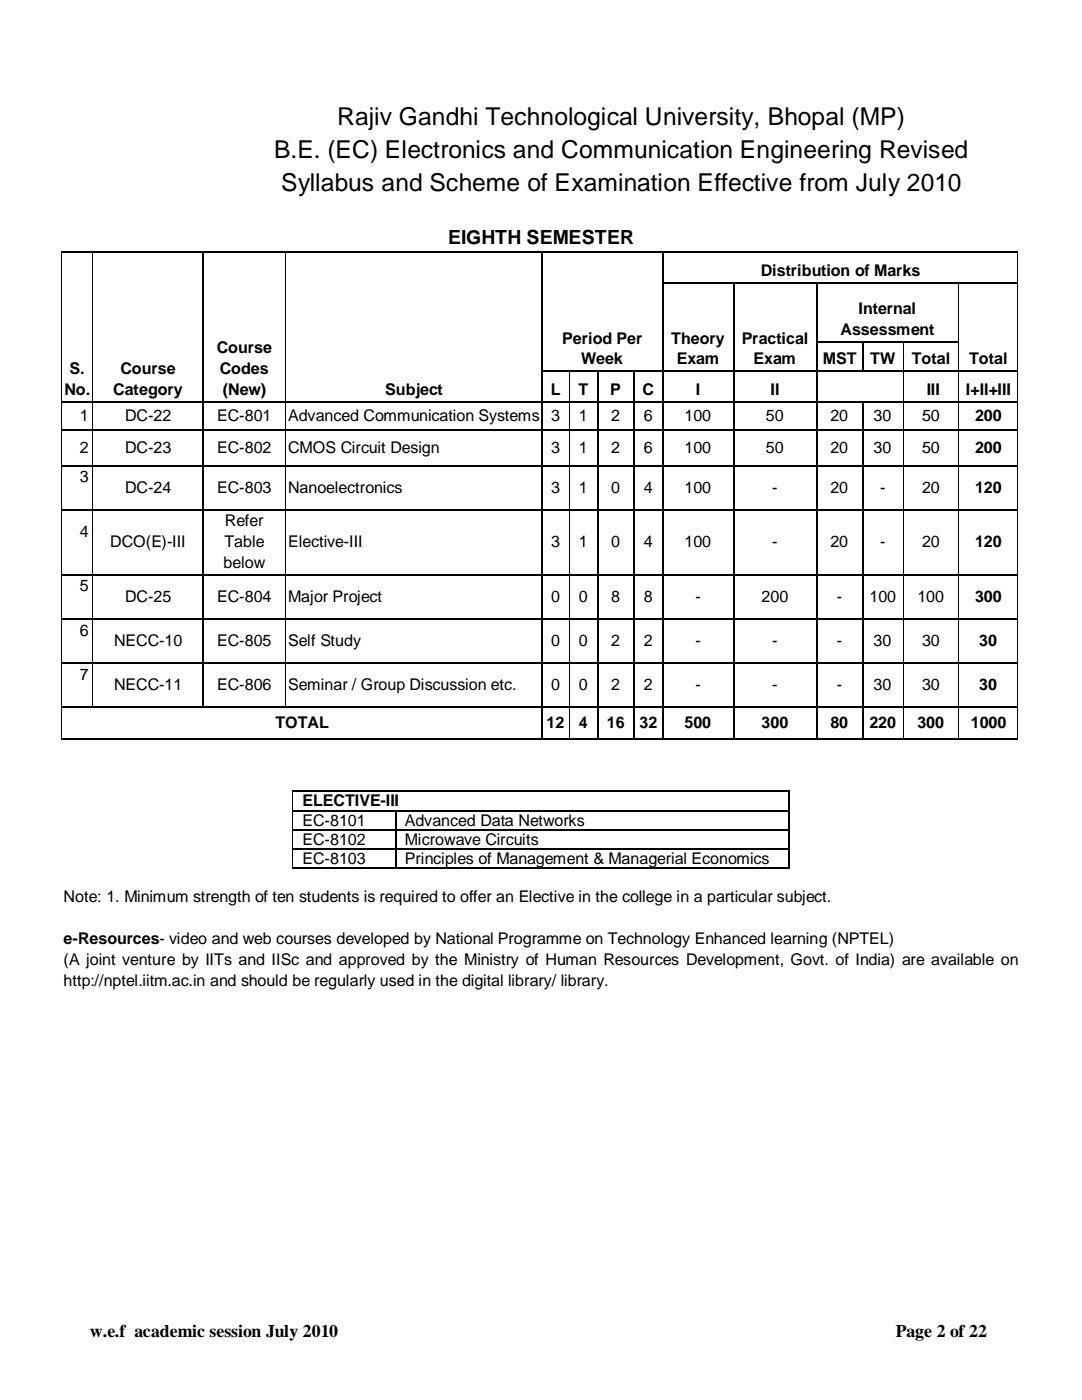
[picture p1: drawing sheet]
<svg xmlns="http://www.w3.org/2000/svg" width="216mm" height="279mm" viewBox="0 0 216 279" stroke-linecap="round" stroke-linejoin="round" font-family="sans-serif">
<defs><g id="words">
<g font-size="4.9">
<text x="67.3" y="25">Rajiv Gandhi Technological University, Bhopal (MP)</text>
<text x="54.7" y="31.5">B.E. (EC) Electronics and Communication Engineering Revised</text>
<text x="56.1" y="38.1">Syllabus and Scheme of Examination Effective from July 2010</text>
</g>
<text font-size="3.9" x="89.4" y="48.6">EIGHTH SEMESTER</text>
<g font-size="3.6">
<text x="17.9" y="266.9">w.e.f academic session July 2010</text>
<text x="178.7" y="266.9">Page 2 of 22</text>
</g>
<g font-size="3.2">
<text x="151.8" y="55.1">Distribution of Marks</text>
<text x="171.3" y="62.6">Internal</text>
<text x="43.3" y="70.5">Course</text>
<text x="112.2" y="68.6">Period Per</text>
<text x="133.9" y="68.6">Theory</text>
<text x="148" y="68.6">Practical</text>
<text x="167.7" y="66.8">Assessment</text>
<text x="13.9" y="74.7">S.</text>
<text x="24" y="74.7">Course</text>
<text x="43.9" y="74.7">Codes</text>
<text x="116" y="72.7">Week</text>
<text x="135" y="72.7">Exam</text>
<text x="150.4" y="72.7">Exam</text>
<text x="164.2" y="72.7">MST</text>
<text x="173.7" y="72.7">TW</text>
<text x="181.9" y="72.7">Total</text>
<text x="193.4" y="72.7">Total</text>
<text x="12.9" y="78.9">No.</text>
<text x="15.9" y="84">1</text>
<text x="22.6" y="78.9">Category</text>
<text x="25" y="84">DC-22</text>
<text x="43.3" y="84">EC-801</text>
<text x="44.4" y="78.9">(New)</text>
<text x="57.5" y="84">Advanced Communication Systems</text>
<text x="76.9" y="78.9">Subject</text>
<text x="109.9" y="78.9">L</text>
<text x="110" y="84">3</text>
<text x="115.4" y="78.9">T</text>
<text x="115.5" y="84">1</text>
<text x="121.8" y="78.9">P</text>
<text x="121.9" y="84">2</text>
<text x="128.2" y="78.9">C</text>
<text x="128.4" y="84">6</text>
<text x="136.6" y="84">100</text>
<text x="138.9" y="78.9">I</text>
<text x="152.8" y="84">50</text>
<text x="153.8" y="78.9">II</text>
<text x="165.7" y="84">20</text>
<text x="174.3" y="84">30</text>
<text x="184" y="84">50</text>
<text x="184.9" y="78.9">III</text>
<text x="192.7" y="78.9">I+II+III</text>
<text x="194.6" y="84">200</text>
<text x="15.9" y="90.3">2</text>
<text x="25" y="90.3">DC-23</text>
<text x="43.3" y="90.3">EC-802</text>
<text x="57.5" y="90.3">CMOS Circuit Design</text>
<text x="110" y="90.3">3</text>
<text x="115.5" y="90.3">1</text>
<text x="121.9" y="90.3">2</text>
<text x="128.4" y="90.3">6</text>
<text x="136.6" y="90.3">100</text>
<text x="152.8" y="90.3">50</text>
<text x="165.7" y="90.3">20</text>
<text x="174.3" y="90.3">30</text>
<text x="184" y="90.3">50</text>
<text x="194.6" y="90.3">200</text>
<text x="15.9" y="96.2">3</text>
<text x="25" y="98.3">DC-24</text>
<text x="43.3" y="98.3">EC-803</text>
<text x="57.5" y="98.3">Nanoelectronics</text>
<text x="110" y="98.3">3</text>
<text x="115.5" y="98.3">1</text>
<text x="121.9" y="98.3">0</text>
<text x="128.4" y="98.3">4</text>
<text x="136.6" y="98.3">100</text>
<text x="154.1" y="98.3">-</text>
<text x="165.7" y="98.3">20</text>
<text x="175.6" y="98.3">-</text>
<text x="184" y="98.3">20</text>
<text x="194.6" y="98.3">120</text>
<text x="15.9" y="107.1">4</text>
<text x="44.9" y="105">Refer</text>
<text x="22" y="109.2">DCO(E)-III</text>
<text x="44.6" y="113.4">below</text>
<text x="44.8" y="109.2">Table</text>
<text x="57.5" y="109.2">Elective-III</text>
<text x="110" y="109.2">3</text>
<text x="115.5" y="109.2">1</text>
<text x="121.9" y="109.2">0</text>
<text x="128.4" y="109.2">4</text>
<text x="136.6" y="109.2">100</text>
<text x="154.1" y="109.2">-</text>
<text x="165.7" y="109.2">20</text>
<text x="175.6" y="109.2">-</text>
<text x="184" y="109.2">20</text>
<text x="194.6" y="109.2">120</text>
<text x="15.9" y="118">5</text>
<text x="25" y="120.1">DC-25</text>
<text x="43.3" y="120.1">EC-804</text>
<text x="57.5" y="120.1">Major Project</text>
<text x="110" y="120.1">0</text>
<text x="115.5" y="120.1">0</text>
<text x="121.9" y="120.1">8</text>
<text x="128.4" y="120.1">8</text>
<text x="138.8" y="120.1">-</text>
<text x="152" y="120.1">200</text>
<text x="167" y="120.1">-</text>
<text x="173.5" y="120.1">100</text>
<text x="183" y="120.1">100</text>
<text x="194.6" y="120.1">300</text>
<text x="15.9" y="126.8">6</text>
<text x="22.8" y="128.9">NECC-10</text>
<text x="43.3" y="128.9">EC-805</text>
<text x="57.5" y="128.9">Self Study</text>
<text x="110" y="128.9">0</text>
<text x="115.5" y="128.9">0</text>
<text x="121.9" y="128.9">2</text>
<text x="128.4" y="128.9">2</text>
<text x="138.8" y="128.9">-</text>
<text x="154.1" y="128.9">-</text>
<text x="167" y="128.9">-</text>
<text x="174.3" y="128.9">30</text>
<text x="184" y="128.9">30</text>
<text x="195.4" y="128.9">30</text>
<text x="15.9" y="135.6">7</text>
<text x="22.8" y="137.7">NECC-11</text>
<text x="43.3" y="137.7">EC-806</text>
<text x="57.5" y="137.7">Seminar / Group Discussion etc.</text>
<text x="110" y="137.7">0</text>
<text x="115.5" y="137.7">0</text>
<text x="121.9" y="137.7">2</text>
<text x="128.4" y="137.7">2</text>
<text x="138.8" y="137.7">-</text>
<text x="154.1" y="137.7">-</text>
<text x="167" y="137.7">-</text>
<text x="174.3" y="137.7">30</text>
<text x="184" y="137.7">30</text>
<text x="195.4" y="137.7">30</text>
<text x="54.9" y="145.3">TOTAL</text>
<text x="109.1" y="145.3">12</text>
<text x="115.5" y="145.3">4</text>
<text x="121.1" y="145.3">16</text>
<text x="127.6" y="145.3">32</text>
<text x="136.6" y="145.3">500</text>
<text x="152" y="145.3">300</text>
<text x="165.7" y="145.3">80</text>
<text x="173.5" y="145.3">220</text>
<text x="183" y="145.3">300</text>
<text x="193.7" y="145.3">1000</text>
<text x="60.4" y="161">ELECTIVE-III</text>
<text x="60.4" y="164.8">EC-8101</text>
<text x="80.8" y="164.8">Advanced Data Networks</text>
<text x="60.4" y="168.6">EC-8102</text>
<text x="60.4" y="172.5">EC-8103</text>
<text x="80.8" y="168.6">Microwave Circuits</text>
<text x="80.8" y="172.5">Principles of Management &amp; Managerial Economics</text>
<text x="12.7" y="179.9">Note: 1. Minimum strength of ten students is required to offer an Elective in the college in a particular subject.</text>
<text x="12.7" y="188.3">e-Resources- video and web courses developed by National Programme on Technology Enhanced learning (NPTEL)</text>
<text x="12.7" y="192.5">(A joint venture by IITs and IISc and approved by the Ministry of Human Resources Development, Govt. of India) are available on</text>
<text x="12.7" y="196.7">http://nptel.iitm.ac.in and should be regularly used in the digital library/ library.</text>
</g>
</g></defs>
<g fill="#000">
<path d="M12.2 50.2h.2v.7h-.2zM12.2 50.2h.2v.3h-.2zM12.2 56.3h.2v.7h-.2zM18.5 50.4h.1v.5h-.1zM18.5 50.2h.1v.3h-.1zM18.5 56.3h.1v.7h-.1zM40.4 50.4h.2v.5h-.2zM40.4 50.2h.2v.3h-.2zM40.4 56.3h.2v.7h-.2zM57 50.4h.1v.5h-.1zM57 50.2h.1v.3h-.1zM57 56.3h.1v.7h-.1z"/>
<path d="M108.1 50.4h.3v.5h-.3zM108.1 50.2h.3v.3h-.3zM108.1 56.3h.3v.7h-.3zM132.1 50.4h.2v.5h-.2zM132.1 50.2h.2v.3h-.2zM132.1 56.3h.2v.7h-.2zM146.3 56.5h.3v.5h-.3zM146.3 56.3h.3v.3h-.3zM162.8 56.5h.3v.5h-.3zM162.8 56.3h.3v.3h-.3zM191.2 56.5h.1v.5h-.1zM191.2 56.3h.1v.3h-.1z"/>
<path d="M203 50.2h.2v.7h-.2zM203 50.2h.2v.3h-.2zM203 56.3h.2v.7h-.2zM12.2 68.1h.2v.5h-.2zM12.2 74h.2v.7h-.2zM18.5 68.1h.1v.5h-.1zM18.5 74h.1v.7h-.1zM40.4 68.1h.2v.5h-.2zM40.4 74h.2v.7h-.2zM57 68.1h.1v.5h-.1zM57 74h.1v.7h-.1zM108.1 68.1h.3v.5h-.3z"/>
<path d="M108.1 74h.3v.7h-.3zM113.6 74.2h.2v.5h-.2zM113.6 74h.2v.3h-.2zM119.1 74.2h.3v.5h-.3zM119.1 74h.3v.3h-.3zM126.4 74.2h.3v.5h-.3zM126.4 74h.3v.3h-.3zM132.1 68.1h.2v.5h-.2zM132.1 74h.2v.7h-.2zM146.3 68.1h.3v.5h-.3zM146.3 74h.3v.7h-.3zM162.8 68.1h.3v.5h-.3z"/>
<path d="M162.8 74h.3v.7h-.3zM172 68.2h.3v.4h-.3zM172 68.1h.3v.2h-.3zM172 74h.3v.3h-.3zM180.2 68.2h.1v.4h-.1zM180.2 68.1h.1v.2h-.1zM180.2 74h.1v.7h-.1zM191.2 68.1h.1v.5h-.1zM191.2 74h.1v.7h-.1zM203 68.1h.2v.5h-.2zM203 74h.2v.7h-.2zM12.2 80.1h.2v.5h-.2z"/>
<path d="M12.2 85.7h.2v.5h-.2zM12.2 92.8h.2v.5h-.2zM18.5 80.1h.1v.5h-.1zM18.5 85.7h.1v.5h-.1zM18.5 92.8h.1v.5h-.1zM40.4 80.1h.2v.5h-.2zM40.4 85.7h.2v.5h-.2zM40.4 92.8h.2v.5h-.2zM57 80.1h.1v.5h-.1zM57 85.7h.1v.5h-.1zM57 92.8h.1v.5h-.1zM108.1 80.1h.3v.5h-.3z"/>
<path d="M108.1 85.7h.3v.5h-.3zM108.1 92.8h.3v.5h-.3zM113.6 80.1h.2v.5h-.2zM113.6 85.7h.2v.5h-.2zM113.6 92.8h.2v.5h-.2zM119.1 80.1h.3v.5h-.3zM119.1 85.7h.3v.5h-.3zM119.1 92.8h.3v.5h-.3zM126.4 80.1h.3v.5h-.3zM126.4 85.7h.3v.5h-.3zM126.4 92.8h.3v.5h-.3zM132.1 80.1h.2v.5h-.2z"/>
<path d="M132.1 85.7h.2v.5h-.2zM132.1 92.8h.2v.5h-.2zM146.3 80.1h.3v.5h-.3zM146.3 85.7h.3v.5h-.3zM146.3 92.8h.3v.5h-.3zM162.8 80.1h.3v.5h-.3zM162.8 85.7h.3v.5h-.3zM162.8 92.8h.3v.5h-.3zM172 80.3h.3v.3h-.3zM172 80.1h.3v.2h-.3zM172 85.7h.3v.5h-.3zM172 92.8h.3v.5h-.3z"/>
<path d="M180.2 80.1h.1v.5h-.1zM180.2 85.7h.1v.5h-.1zM180.2 92.8h.1v.5h-.1zM191.2 80.1h.1v.5h-.1zM191.2 85.7h.1v.5h-.1zM191.2 92.8h.1v.5h-.1zM203 80.1h.2v.5h-.2zM203 85.7h.2v.5h-.2zM203 92.8h.2v.5h-.2zM12.2 101.6h.2v.5h-.2zM12.2 114.6h.2v.5h-.2zM18.5 101.6h.1v.5h-.1z"/>
<path d="M18.5 114.6h.1v.5h-.1zM40.4 101.6h.2v.5h-.2zM40.4 114.6h.2v.5h-.2zM57 101.6h.1v.5h-.1zM57 114.6h.1v.5h-.1zM108.1 101.6h.3v.5h-.3zM108.1 114.6h.3v.5h-.3zM113.6 101.6h.2v.5h-.2zM113.6 114.6h.2v.5h-.2zM119.1 101.6h.3v.5h-.3zM119.1 114.6h.3v.5h-.3zM126.4 101.6h.3v.5h-.3z"/>
<path d="M126.4 114.6h.3v.5h-.3zM132.1 101.6h.2v.5h-.2zM132.1 114.6h.2v.5h-.2zM146.3 101.6h.3v.5h-.3zM146.3 114.6h.3v.5h-.3zM162.8 101.6h.3v.5h-.3zM162.8 114.6h.3v.5h-.3zM172 101.6h.3v.5h-.3zM172 114.6h.3v.5h-.3zM180.2 101.6h.1v.5h-.1zM180.2 114.6h.1v.5h-.1zM191.2 101.6h.1v.5h-.1z"/>
<path d="M191.2 114.6h.1v.5h-.1zM203 101.6h.2v.5h-.2zM203 114.6h.2v.5h-.2zM12.2 123.4h.2v.6h-.2zM12.2 132.2h.2v.6h-.2zM18.5 123.4h.1v.6h-.1zM18.5 132.2h.1v.6h-.1zM40.4 123.4h.2v.6h-.2zM40.4 132.2h.2v.6h-.2zM57 123.4h.1v.6h-.1zM57 132.2h.1v.6h-.1zM108.1 123.4h.3v.6h-.3z"/>
<path d="M108.1 132.2h.3v.6h-.3zM113.6 123.4h.2v.6h-.2zM113.6 132.2h.2v.6h-.2zM119.1 123.4h.3v.6h-.3zM119.1 132.2h.3v.6h-.3zM126.4 123.4h.3v.6h-.3zM126.4 132.2h.3v.6h-.3zM132.1 123.4h.2v.6h-.2zM132.1 132.2h.2v.6h-.2zM146.3 123.4h.3v.6h-.3zM146.3 132.2h.3v.6h-.3zM162.8 123.4h.3v.6h-.3z"/>
<path d="M162.8 132.2h.3v.6h-.3zM172 123.4h.3v.6h-.3zM172 132.2h.3v.6h-.3zM180.2 123.4h.1v.6h-.1zM180.2 132.2h.1v.6h-.1zM191.2 123.4h.1v.6h-.1zM191.2 132.2h.1v.6h-.1zM203 123.4h.2v.6h-.2zM203 132.2h.2v.6h-.2zM12.2 141.1h.2v.5h-.2zM12.2 147.4h.2v.3h-.2zM18.5 141.1h.1v.2h-.1z"/>
<path d="M40.4 141.1h.2v.2h-.2zM57 141.1h.1v.2h-.1zM58.3 157.8h.2v.3h-.2zM108.1 141.1h.3v.5h-.3zM108.1 147.4h.3v.3h-.3zM113.6 141.1h.2v.5h-.2zM113.6 147.4h.2v.3h-.2zM119.1 141.1h.3v.5h-.3zM119.1 147.4h.3v.3h-.3zM126.4 141.1h.3v.5h-.3zM126.4 147.4h.3v.3h-.3zM132.1 141.1h.2v.5h-.2z"/>
<path d="M132.1 147.4h.2v.3h-.2zM146.3 141.1h.3v.5h-.3zM146.3 147.4h.3v.3h-.3zM157.3 157.8h.3v.3h-.3zM162.8 141.1h.3v.5h-.3zM162.8 147.4h.3v.3h-.3zM172 141.1h.3v.5h-.3zM172 147.4h.3v.3h-.3zM180.2 141.1h.1v.5h-.1zM180.2 147.4h.1v.3h-.1zM191.2 141.1h.1v.5h-.1zM191.2 147.4h.1v.3h-.1z"/>
<path d="M203 141.1h.2v.5h-.2zM203 147.4h.2v.3h-.2zM58.3 161.6h.2v.3h-.2zM58.3 165.4h.2v.3h-.2zM58.3 169.2h.2v.3h-.2zM58.3 173.1h.2v.3h-.2zM78.8 161.6h.3v.3h-.3zM78.8 165.4h.3v.3h-.3zM78.8 169.2h.3v.3h-.3zM78.8 173.1h.3v.3h-.3zM157.3 161.6h.3v.3h-.3zM157.3 165.4h.3v.3h-.3z"/>
<path d="M157.3 169.2h.3v.3h-.3zM157.3 173.1h.3v.3h-.3z"/>
</g>
<g fill="none" stroke="#000" stroke-width=".25">
<path d="M12.4 50.3h6.1M18.6 50.3h21.8M40.5 50.8v5.6M40.5 56.9v11.3M40.6 50.3h16.5M57.1 50.3h51M108.2 50.8v5.6M108.2 56.9v11.3M108.3 50.3h23.8M132.2 50.8v5.6M132.2 56.9v11.3M132.2 50.3h70.9"/>
<path d="M132.2 56.4h14.2M146.4 56.9v11.3M146.5 56.4h16.4M162.9 56.9v11.3M163 56.4h28.2M191.3 56.4h11.8M40.5 68.5v5.6M40.5 74.6v5.6M108.2 68.5v5.6M108.2 74.6v5.6M108.3 74.1h5.3M113.8 74.1h5.3"/>
<path d="M119.3 74.6v5.6M119.3 74.1h7.2M126.5 74.6v5.6M126.6 74.1h5.5M132.2 68.5v5.6M132.2 74.6v5.6M132.2 74.1h14.2M146.4 68.5v5.6M146.4 74.6v5.6M146.5 74.1h16.4M162.9 68.5v5.6M162.9 74.6v5.6"/>
<path d="M163 68.2h9.1M163 74.1h9.1M172.2 68.5v5.6M172.2 68.2h8M172.2 74.1h8M180.3 68.2h10.9M180.3 74.1h10.9M191.3 74.1h11.8M12.4 80.2h6.1M12.4 85.8h6.1M12.4 92.9h6.1M18.6 80.2h21.8"/>
<path d="M18.6 85.8h21.8M18.6 92.9h21.8M40.5 80.5v5.3M40.5 86.1v6.8M40.5 93.2v8.5M40.6 80.2h16.5M40.6 85.8h16.5M40.6 92.9h16.5M57.1 80.2h51M57.1 85.8h51M57.1 92.9h51M108.2 80.5v5.3"/>
<path d="M108.2 86.1v6.8M108.2 93.2v8.5M108.3 80.2h5.3M108.3 85.8h5.3M108.3 92.9h5.3M113.8 80.2h5.3M113.8 85.8h5.3M113.8 92.9h5.3M119.3 80.5v5.3M119.3 86.1v6.8M119.3 93.2v8.5M119.3 80.2h7.2"/>
<path d="M119.3 85.8h7.2M119.3 92.9h7.2M126.5 80.5v5.3M126.5 86.1v6.8M126.5 93.2v8.5M126.6 80.2h5.5M126.6 85.8h5.5M126.6 92.9h5.5M132.2 80.5v5.3M132.2 86.1v6.8M132.2 93.2v8.5M132.2 80.2h14.2"/>
<path d="M132.2 85.8h14.2M132.2 92.9h14.2M146.4 80.5v5.3M146.4 86.1v6.8M146.4 93.2v8.5M146.5 80.2h16.4M146.5 85.8h16.4M146.5 92.9h16.4M162.9 80.5v5.3M162.9 86.1v6.8M162.9 93.2v8.5M163 80.2h9.1"/>
<path d="M163 85.8h9.1M163 92.9h9.1M172.2 80.5v5.3M172.2 86.1v6.8M172.2 93.2v8.5M172.2 80.2h8M172.2 85.8h8M172.2 92.9h8M180.3 80.2h10.9M180.3 85.8h10.9M180.3 92.9h10.9M191.3 80.2h11.8"/>
<path d="M191.3 85.8h11.8M191.3 92.9h11.8M12.4 101.7h6.1M12.4 114.8h6.1M18.6 101.7h21.8M18.6 114.8h21.8M40.5 102v12.7M40.5 115.1v8.4M40.6 101.7h16.5M40.6 114.8h16.5M57.1 101.7h51M57.1 114.8h51"/>
<path d="M108.2 102v12.7M108.2 115.1v8.4M108.3 101.7h5.3M108.3 114.8h5.3M113.8 101.7h5.3M113.8 114.8h5.3M119.3 102v12.7M119.3 115.1v8.4M119.3 101.7h7.2M119.3 114.8h7.2M126.5 102v12.7M126.5 115.1v8.4"/>
<path d="M126.6 101.7h5.5M126.6 114.8h5.5M132.2 102v12.7M132.2 115.1v8.4M132.2 101.7h14.2M132.2 114.8h14.2M146.4 102v12.7M146.4 115.1v8.4M146.5 101.7h16.4M146.5 114.8h16.4M162.9 102v12.7M162.9 115.1v8.4"/>
<path d="M163 101.7h9.1M163 114.8h9.1M172.2 102v12.7M172.2 115.1v8.4M172.2 101.7h8M172.2 114.8h8M180.3 101.7h10.9M180.3 114.8h10.9M191.3 101.7h11.8M191.3 114.8h11.8M12.4 123.6h6.1M12.4 132.4h6.1"/>
<path d="M18.6 123.6h21.8M18.6 132.4h21.8M40.5 123.9v8.4M40.5 132.7v8.4M40.6 123.6h16.5M40.6 132.4h16.5M57.1 123.6h51M57.1 132.4h51M108.2 123.9v8.4M108.2 132.7v8.4M108.3 123.6h5.3M108.3 132.4h5.3"/>
<path d="M113.8 123.6h5.3M113.8 132.4h5.3M119.3 123.9v8.4M119.3 132.7v8.4M119.3 123.6h7.2M119.3 132.4h7.2M126.5 123.9v8.4M126.5 132.7v8.4M126.6 123.6h5.5M126.6 132.4h5.5M132.2 123.9v8.4M132.2 132.7v8.4"/>
<path d="M132.2 123.6h14.2M132.2 132.4h14.2M146.4 123.9v8.4M146.4 132.7v8.4M146.5 123.6h16.4M146.5 132.4h16.4M162.9 123.9v8.4M162.9 132.7v8.4M163 123.6h9.1M163 132.4h9.1M172.2 123.9v8.4M172.2 132.7v8.4"/>
<path d="M172.2 123.6h8M172.2 132.4h8M180.3 123.6h10.9M180.3 132.4h10.9M191.3 123.6h11.8M191.3 132.4h11.8M12.4 141.2h6.1M12.4 147.5h95.8M18.6 141.2h21.8M40.6 141.2h16.5M57.1 141.2h51M58.5 157.9h98.8"/>
<path d="M108.2 141.5v6M108.3 141.2h5.3M108.3 147.5h5.3M113.8 141.2h5.3M113.8 147.5h5.3M119.3 141.5v6h7.2M119.3 141.2h7.2M126.5 141.5v6h5.6M126.6 141.2h5.5M132.2 141.5v6M132.2 141.2h14.2M146.4 141.5v6h-14.2"/>
<path d="M146.5 141.2h16.4M157.4 158v3.7M162.9 141.5v6h-16.4M163 141.2h9.1M172.2 141.5v6h-9.2M172.2 141.2h8M172.2 147.5h8M180.3 141.2h10.9M180.3 147.5h10.9M191.3 141.2h11.8M191.3 147.5h11.8M58.5 161.8h20.4"/>
<path d="M58.5 165.6h20.4M58.5 169.4h20.4M58.5 173.3h20.4M79 161.8v3.7M79 165.6v3.7M79 169.4v3.8M79 161.8h78.3M79 165.6h78.3M79 169.4h78.3M79 173.3h78.3M157.4 161.8v3.7M157.4 165.6v3.7"/>
<path d="M157.4 169.4v3.8"/>
</g>
<g fill="none" stroke="#000" stroke-width=".2">
<path d="M12.3 50.8v5.6M12.3 56.9v11.3M18.5 50.8v5.6M18.5 56.9v11.3M57.1 50.8v5.6M57.1 56.9v11.3M191.3 56.9v11.3M203.1 50.8v5.6M203.1 56.9v11.3M12.3 68.5v5.6M12.3 74.6v5.6M18.5 68.5v5.6"/>
<path d="M18.5 74.6v5.6M57.1 68.5v5.6M57.1 74.6v5.6M113.7 74.6v5.6M180.3 68.5v5.6M180.3 74.6v5.6M191.3 68.5v5.6M191.3 74.6v5.6M203.1 68.5v5.6M203.1 74.6v5.6M12.3 80.5v5.3M12.3 86.1v6.8"/>
<path d="M12.3 93.2v8.5M18.5 80.5v5.3M18.5 86.1v6.8M18.5 93.2v8.5M57.1 80.5v5.3M57.1 86.1v6.8M57.1 93.2v8.5M113.7 80.5v5.3M113.7 86.1v6.8M113.7 93.2v8.5M180.3 80.5v5.3M180.3 86.1v6.8"/>
<path d="M180.3 93.2v8.5M191.3 80.5v5.3M191.3 86.1v6.8M191.3 93.2v8.5M203.1 80.5v5.3M203.1 86.1v6.8M203.1 93.2v8.5M12.3 102v12.7M12.3 115.1v8.4M18.5 102v12.7M18.5 115.1v8.4M57.1 102v12.7"/>
<path d="M57.1 115.1v8.4M113.7 102v12.7M113.7 115.1v8.4M180.3 102v12.7M180.3 115.1v8.4M191.3 102v12.7M191.3 115.1v8.4M203.1 102v12.7M203.1 115.1v8.4M12.3 123.9v8.4M12.3 132.7v8.4M18.5 123.9v8.4"/>
<path d="M18.5 132.7v8.4M57.1 123.9v8.4M57.1 132.7v8.4M113.7 123.9v8.4M113.7 132.7v8.4M180.3 123.9v8.4M180.3 132.7v8.4M191.3 123.9v8.4M191.3 132.7v8.4M203.1 123.9v8.4M203.1 132.7v8.4M12.3 141.5v6"/>
<path d="M58.4 158v3.7M113.7 141.5v6M180.3 141.5v6M191.3 141.5v6M203.1 141.5v6M58.4 161.8v3.7M58.4 165.6v3.7M58.4 169.4v3.8"/>
</g>
<use href="#words"/>
</svg>
